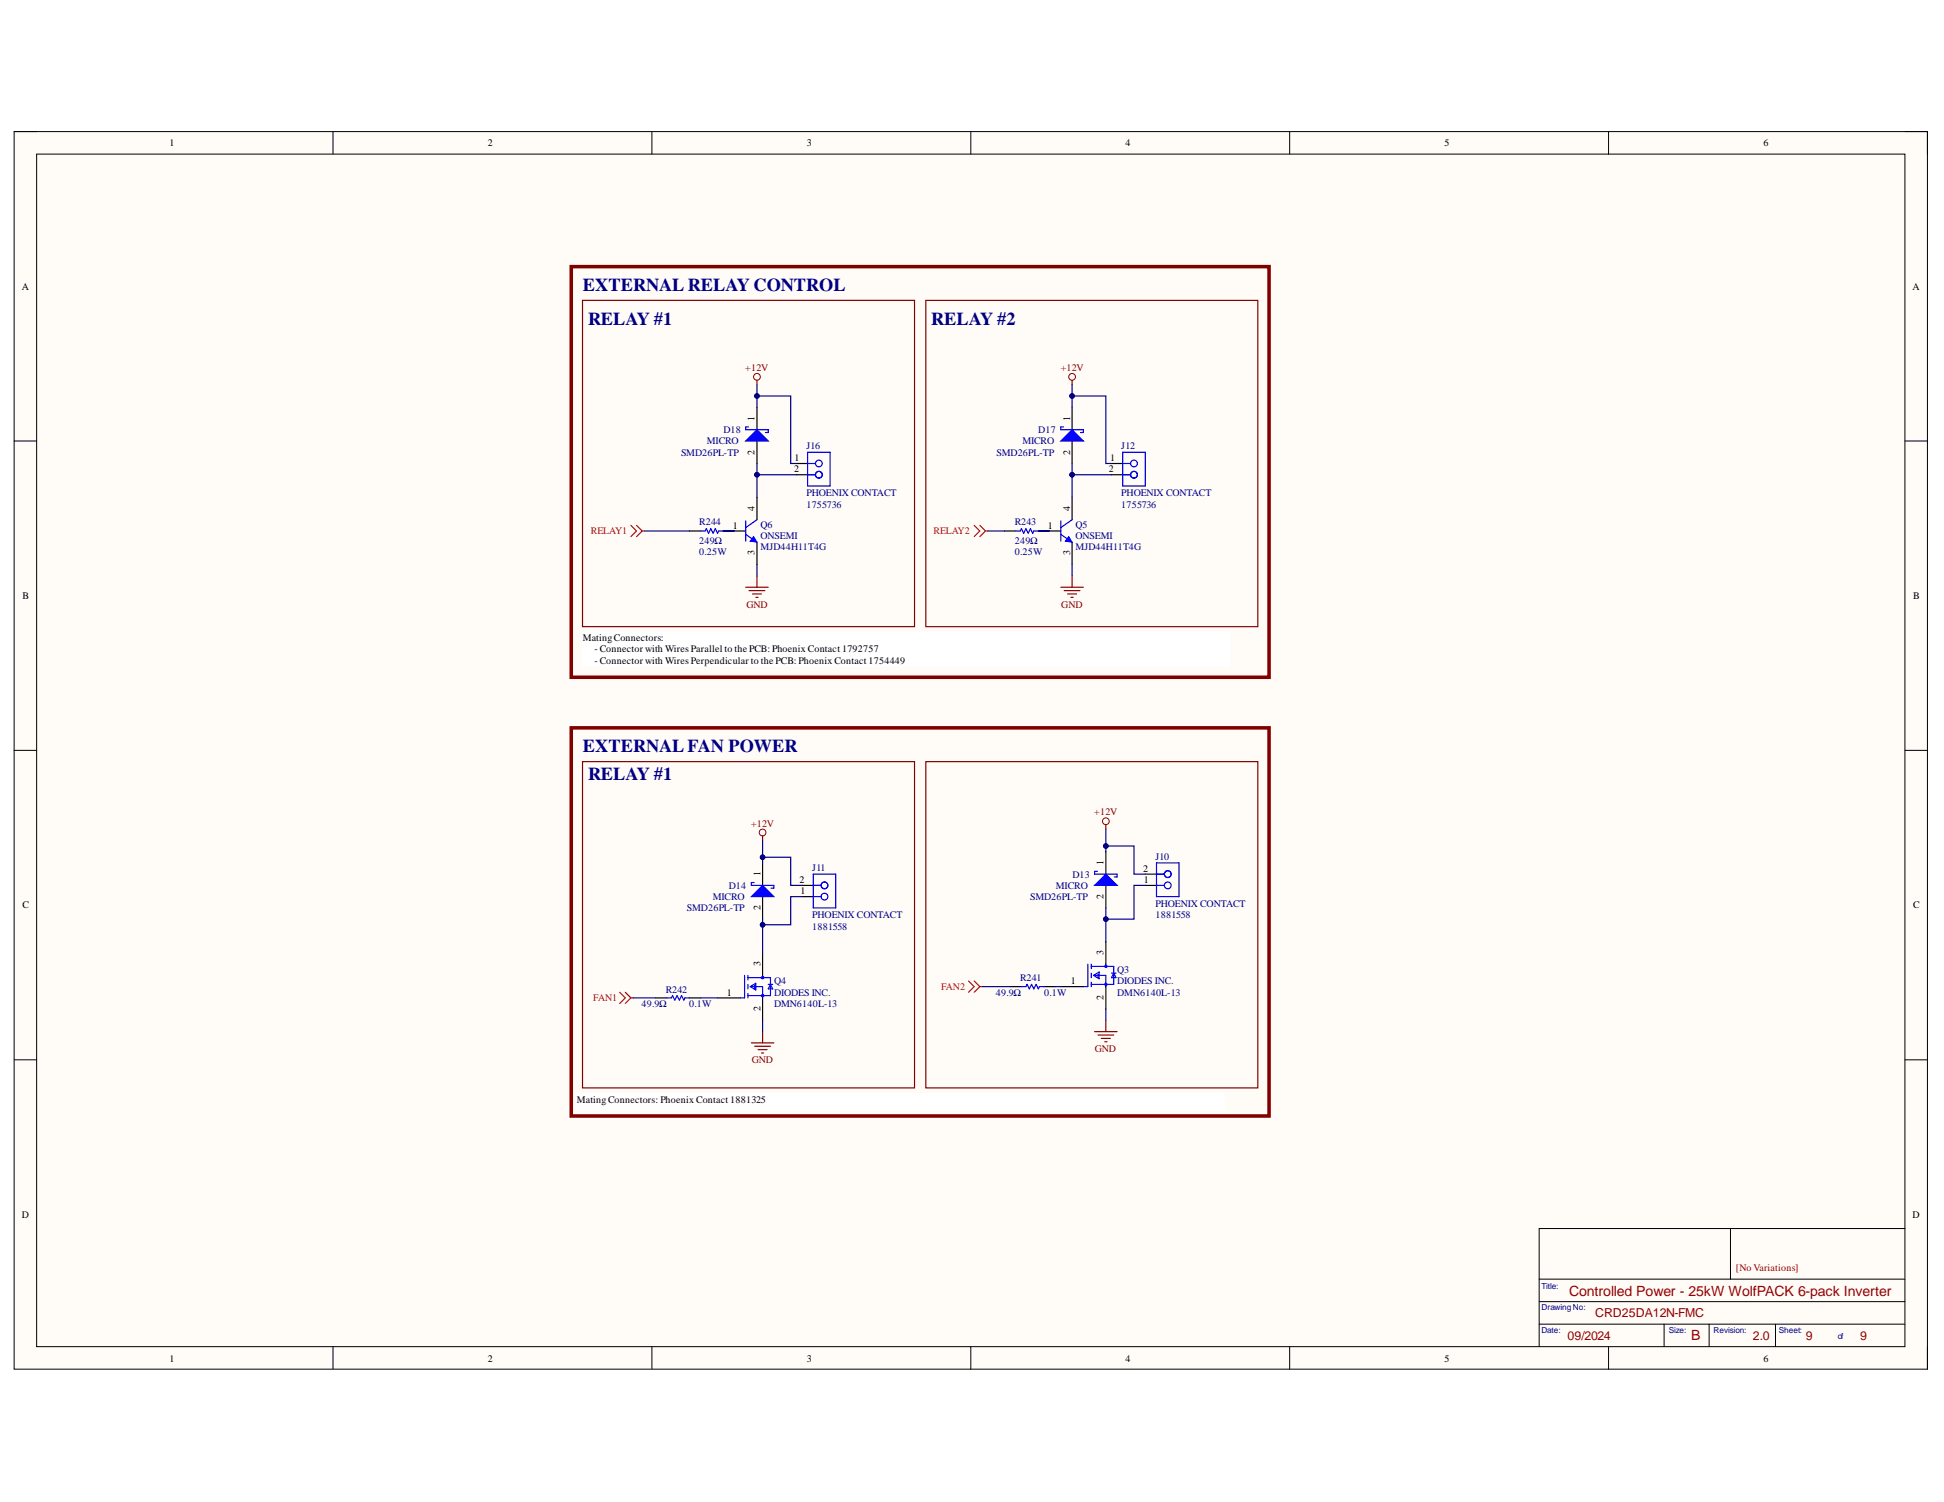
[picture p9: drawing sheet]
<svg xmlns="http://www.w3.org/2000/svg" width="279mm" height="216mm" viewBox="0 0 279 216" stroke-linecap="round" stroke-linejoin="round" font-family="sans-serif">
<defs><g id="words">
<g font-size="2.6" fill="#000080">
<text x="83.8" y="41.8">EXTERNAL RELAY CONTROL</text>
<text x="84.5" y="46.7">RELAY #1</text>
<text x="133.8" y="46.7">RELAY #2</text>
<text x="83.8" y="108.1">EXTERNALFAN POWER</text>
<text x="84.5" y="112.1">RELAY #1</text>
</g>
<g font-size="2" fill="#980000">
<text x="225.5" y="186.2">Controlled Power - 25kW WolfPACK 6-pack Inverter</text>
<text x="243.1" y="192.7">B</text>
</g>
<g font-size="1.8" fill="#980000">
<text x="229.3" y="189.4">CRD25DA12N-FMC</text>
<text x="225.3" y="192.6">09/2024</text>
<text x="251.9" y="192.6">2.0</text>
<text x="259.5" y="192.6">9</text>
<text x="267.3" y="192.6">9</text>
</g>
<g font-size="1.4">
<text x="24.4" y="21.1">1</text>
<text x="70.1" y="21.1">2</text>
<text x="116" y="21.1">3</text>
<text x="161.8" y="21.1">4</text>
<text x="207.6" y="21.1">5</text>
<text x="253.5" y="21.1">6</text>
<text x="3.1" y="41.7">A</text>
<text x="274.9" y="41.7">A</text>
<text x="108.5" y="65.4" transform="rotate(-90 108.5 65.4)">2</text>
<text x="108.5" y="60.5" transform="rotate(-90 108.5 60.5)">1</text>
<text x="153.8" y="65.4" transform="rotate(-90 153.8 65.4)">2</text>
<text x="153.8" y="60.5" transform="rotate(-90 153.8 60.5)">1</text>
<text x="114.1" y="67.9">2</text>
<text x="114.2" y="66.3">1</text>
<text x="159.4" y="67.9">2</text>
<text x="159.6" y="66.3">1</text>
<text x="105.3" y="76">1</text>
<text x="108.5" y="73.4" transform="rotate(-90 108.5 73.4)">4</text>
<text x="150.6" y="76">1</text>
<text x="153.8" y="73.4" transform="rotate(-90 153.8 73.4)">4</text>
<text x="108.5" y="79.8" transform="rotate(-90 108.5 79.8)">3</text>
<text x="153.8" y="79.8" transform="rotate(-90 153.8 79.8)">3</text>
<text x="3.2" y="86.1">B</text>
<text x="274.9" y="86.1">B</text>
<text x="83.8" y="92.2">MatingConnectors:</text>
<text x="85.4" y="93.8">- Connector with Wires Parallel to the PCB: Phoenix Contact 1792757</text>
<text x="85.4" y="95.4">- Connector with Wires Perpendicular to the PCB: Phoenix Contact 1754449</text>
<text x="109.3" y="125.9" transform="rotate(-90 109.3 125.9)">1</text>
<text x="158.6" y="124.3" transform="rotate(-90 158.6 124.3)">1</text>
<text x="164.3" y="125.3">2</text>
<text x="3.2" y="130.6">C</text>
<text x="109.3" y="130.8" transform="rotate(-90 109.3 130.8)">2</text>
<text x="114.9" y="126.9">2</text>
<text x="115.1" y="128.6">1</text>
<text x="158.6" y="129.2" transform="rotate(-90 158.6 129.2)">2</text>
<text x="164.4" y="126.9">1</text>
<text x="274.9" y="130.6">C</text>
<text x="158.6" y="137.3" transform="rotate(-90 158.6 137.3)">3</text>
<text x="104.5" y="143.1">1</text>
<text x="109.3" y="138.9" transform="rotate(-90 109.3 138.9)">3</text>
<text x="153.9" y="141.5">1</text>
<text x="158.6" y="143.8" transform="rotate(-90 158.6 143.8)">2</text>
<text x="109.3" y="145.4" transform="rotate(-90 109.3 145.4)">2</text>
<text x="82.9" y="158.5">MatingConnectors: Phoenix Contact 1881325</text>
<text x="3.1" y="175.1">D</text>
<text x="274.9" y="175.1">D</text>
<text x="24.4" y="195.7">1</text>
<text x="70.1" y="195.7">2</text>
<text x="116" y="195.7">3</text>
<text x="161.8" y="195.7">4</text>
<text x="207.6" y="195.7">5</text>
<text x="253.5" y="195.7">6</text>
</g>
<g font-size="1.4" fill="#800000">
<text x="107.1" y="53.4">+12V</text>
<text x="152.4" y="53.4">+12V</text>
<text x="107.3" y="87.4">GND</text>
<text x="152.5" y="87.4">GND</text>
<text x="107.9" y="118.9">+12V</text>
<text x="157.3" y="117.2">+12V</text>
<text x="108" y="152.8">GND</text>
<text x="157.4" y="151.2">GND</text>
</g>
<g font-size="1.4" fill="#000080">
<text x="97.9" y="65.5">SMD26PL-TP</text>
<text x="101.6" y="63.8">MICRO</text>
<text x="104" y="62.2">D18</text>
<text x="115.9" y="64.5">J16</text>
<text x="143.2" y="65.5">SMD26PL-TP</text>
<text x="146.9" y="63.8">MICRO</text>
<text x="149.2" y="62.2">D17</text>
<text x="161.2" y="64.5">J12</text>
<text x="115.9" y="71.3">PHOENIX CONTACT</text>
<text x="161.2" y="71.3">PHOENIX CONTACT</text>
<text x="100.5" y="75.5">R244</text>
<text x="109.3" y="77.5">ONSEMI</text>
<text x="109.3" y="75.9">Q6</text>
<text x="115.9" y="73">1755736</text>
<text x="145.8" y="75.5">R243</text>
<text x="154.6" y="77.5">ONSEMI</text>
<text x="154.6" y="75.9">Q5</text>
<text x="161.2" y="73">1755736</text>
<text x="100.5" y="78.1">249Ω</text>
<text x="100.5" y="79.7">0.25W</text>
<text x="109.3" y="79.1">MJD44H11T4G</text>
<text x="145.8" y="78.1">249Ω</text>
<text x="145.8" y="79.7">0.25W</text>
<text x="154.6" y="79.1">MJD44H11T4G</text>
<text x="116.7" y="125.2">J11</text>
<text x="166.1" y="123.6">J10</text>
<text x="98.7" y="131">SMD26PL-TP</text>
<text x="102.4" y="129.4">MICRO</text>
<text x="104.7" y="127.8">D14</text>
<text x="116.7" y="131.9">PHOENIX CONTACT</text>
<text x="148" y="129.4">SMD26PL-TP</text>
<text x="151.8" y="127.8">MICRO</text>
<text x="154.1" y="126.2">D13</text>
<text x="166.1" y="130.3">PHOENIX CONTACT</text>
<text x="166.1" y="131.9">1881558</text>
<text x="116.7" y="133.6">1881558</text>
<text x="95.7" y="142.7">R242</text>
<text x="111.2" y="143.1">DIODES INC.</text>
<text x="111.2" y="141.5">Q4</text>
<text x="143.1" y="143.1">49.9Ω</text>
<text x="146.6" y="141">R241</text>
<text x="150.1" y="143.1">0.1W</text>
<text x="160.6" y="141.5">DIODES INC.</text>
<text x="160.6" y="139.9">Q3</text>
<text x="160.6" y="143.1">DMN6140L-13</text>
<text x="92.2" y="144.7">49.9Ω</text>
<text x="99.1" y="144.7">0.1W</text>
<text x="111.2" y="144.7">DMN6140L-13</text>
</g>
<g font-size="1.4" fill="#f00">
<text x="84.9" y="76.8">RELAY1</text>
<text x="134.2" y="76.8">RELAY2</text>
<text x="85.3" y="143.9">FAN1</text>
<text x="135.3" y="142.3">FAN2</text>
</g>
<text font-size="1.4" fill="#980000" x="249.5" y="182.8">[No Variations]</text>
<g font-size="1.2" fill="#000080">
<text x="221.6" y="185.2">Title:</text>
<text x="221.6" y="191.6">Date:</text>
<text x="221.6" y="188.3">DrawingNo:</text>
<text x="239.8" y="191.6">Size:</text>
<text x="246.3" y="191.6">Revision:</text>
<text x="255.7" y="191.6">Sheet:</text>
<text x="264.1" y="192.5">of</text>
</g>
</g></defs>
<path d="M2 18.9h275v177.9h-275z" fill-rule="evenodd" fill="#fffcf8"/>
<path d="M2 18.9h275v177.9h-275z" fill="none" stroke="#000" stroke-width=".14"/>
<path d="M5.3 22.2h268.5v171.4h-268.5z" fill-rule="evenodd" fill="#fffcf8"/>
<g fill="none" stroke="#000" stroke-width=".14">
<path d="M2 18.9h3.3M47.9 18.9v3.3M93.7 18.9v3.3M139.5 18.9v3.3M185.4 18.9v3.3M231.2 18.9v3.3M273.8 18.9h3.2v3.3M5.3 22.2h268.5v171.4h-268.5zM2 63.4h3.3M273.8 63.4h3.2M2 107.9h3.3M273.8 107.9h3.2"/>
<path d="M2 152.3h3.3M273.8 152.3h3.2M248.7 176.6v7.3M273.8 176.6h-52.6v17M47.9 193.6v3.2M93.7 193.6v3.2M139.5 193.6v3.2M185.4 193.6v3.2M221.2 190.3h52.6M221.2 187.1h52.6M221.2 183.9h52.6M231.2 193.6v3.2"/>
<path d="M239.2 190.3v3.3M245.6 190.3v3.3M255.2 190.3v3.3M277 193.6v3.2"/>
</g>
<circle cx="158.9" cy="118" r=".48" fill="none" stroke="#800000" stroke-width=".14"/>
<path d="M158.9 118.5v.7M157.3 148.3h3.3M157.8 148.8h2.3M158.3 149.3h1.3M158.8 149.7h.3M158.9 146.7v1.6" fill="none" stroke="#800000" stroke-width=".17"/>
<path d="M158.9 122.4v3.2M158.9 127.3v3.2" fill="none" stroke="#000" stroke-width=".17"/>
<path d="M157.3 127.3l1.6-1.7 1.7 1.7z" fill="#00f"/>
<g fill="none" stroke="#00f" stroke-width=".17">
<path d="M152.5 76.8l1.6 1.1M152.5 74.9v2.9M154.1 74.7l-1.6 1.1M161.4 66.6h1.1M161.4 68.2h1.1M161.4 65h3.2v4.9h-3.2zM157.3 127.3l1.6-1.7 1.7 1.7zM157.7 125.2h-.4v.4h3.3v.5h-.4"/>
<circle cx="163" cy="68.2" r=".49"/>
<circle cx="163" cy="66.6" r=".49"/>
</g>
<path d="M139.2 141l.8 .8-.8 .8M140 141l.8 .8M140.8 141.8l-.8 .8M140.8 141.8h.3" fill="none" stroke="#f00" stroke-width=".17"/>
<circle cx="154.1" cy="54.2" r=".49" fill="none" stroke="#800000" stroke-width=".14"/>
<path d="M154.1 54.7v.6" fill="none" stroke="#800000" stroke-width=".17"/>
<path d="M149.2 76.3h3.3M154.1 71.5v3.2M154.1 77.9v3.3M159.7 68.2h1.7M159.7 66.6h1.7" fill="none" stroke="#000" stroke-width=".17"/>
<path d="M153.6 77.1l.5 .8-1-.1z" fill="#00f"/>
<path d="M153.6 77.1l.5 .8-1-.1z" fill="none" stroke="#00f" stroke-width=".14"/>
<path d="M108.8 54.7v.6M152.5 84.4h3.2M152.9 84.9h2.3M153.4 85.4h1.3M153.9 85.9h.3M154.1 82.8v1.6" fill="none" stroke="#800000" stroke-width=".17"/>
<circle cx="108.8" cy="54.2" r=".49" fill="none" stroke="#800000" stroke-width=".14"/>
<path d="M103.9 76.3h3.3M108.8 71.5v3.2M108.8 77.9v3.3M114.5 68.2h1.6M114.5 66.6h1.6" fill="none" stroke="#000" stroke-width=".17"/>
<g fill="none" stroke="#00f" stroke-width=".17">
<path d="M107.2 76.8l1.6 1.1M107.2 74.9v2.9M108.8 74.7l-1.6 1.1M116.1 66.6h1.1M116.1 68.2h1.1M116.1 65h3.2v4.9h-3.2z"/>
<circle cx="117.7" cy="68.2" r=".49"/>
<circle cx="117.7" cy="66.6" r=".49"/>
</g>
<path d="M108.3 77.1l.5 .8-1-.1z" fill="#00f"/>
<path d="M108.3 77.1l.5 .8-1-.1z" fill="none" stroke="#00f" stroke-width=".14"/>
<path d="M107.2 84.4h3.2M107.7 84.9h2.2M108.1 85.4h1.3M108.6 85.9h.4M108.8 82.8v1.6" fill="none" stroke="#800000" stroke-width=".17"/>
<path d="M154.1 58.5v3.3M154.1 63.4v3.2" fill="none" stroke="#000" stroke-width=".17"/>
<path d="M152.5 63.4l1.6-1.6 1.6 1.6z" fill="#00f"/>
<path d="M152.5 63.4l1.6-1.6 1.6 1.6zM152.9 61.4h-.4v.4h3.2v.4h-.4" fill="none" stroke="#00f" stroke-width=".17"/>
<path d="M83.7 43.2h47.7v46.9h-47.7z" fill="none" stroke="#800000" stroke-width=".17"/>
<path d="M83.7 90.9h93v4.8h-93z" fill-rule="evenodd" fill="#fff"/>
<path d="M83.7 90.9h93v4.8h-93z" fill="none" stroke="#fff" stroke-width=".14"/>
<path d="M108.8 58.5v3.3M99.1 76.3h1.6M103.9 76.3h1.7M108.8 63.4v3.2M144.4 76.3h1.6M149.2 76.3h1.7" fill="none" stroke="#000" stroke-width=".17"/>
<path d="M100.7 76.3h.6l.2-.3 .3 .6 .4-.6 .3 .6 .3-.6 .3 .6 .2-.3h.6M146 76.3h.6l.2-.3 .3 .6 .4-.6 .3 .6 .3-.6 .3 .6 .2-.3h.6" fill="none" stroke="#00f" stroke-width=".17"/>
<path d="M107.2 63.4l1.6-1.6 1.6 1.6z" fill="#00f"/>
<g fill="none" stroke="#00f" stroke-width=".17">
<path d="M107.2 63.4l1.6-1.6 1.6 1.6zM107.6 61.4h-.4v.4h3.2v.4h-.4M156.3 138.6v3.2h-.6M156.8 138.6v.6M156.8 139.9v.6M156.8 138.9h3.3v2.6h-3.3M158.9 138.6v.3M159.7 139.9h.7M160.1 139.9l.3 .6h-.7zM156.8 141.2v.6M157.2 140.2l.8-.5v1zM157.3 140.2h1.6v1.6"/>
<path d="M157.8 140v.5"/>
<circle cx="158.9" cy="138.9" r=".16"/>
<circle cx="158.9" cy="141.5" r=".16"/>
</g>
<path d="M90.7 75.5l.8 .8-.8 .8M91.5 75.5l.8 .8M92.3 76.3h.3M92.3 76.3l-.8 .8M140 75.5l.8 .8-.8 .8M140.8 75.5l.8 .8M141.6 76.3l-.8 .8M141.6 76.3h.4" fill="none" stroke="#f00" stroke-width=".17"/>
<path d="M109.6 124v3.3M109.6 128.9v3.2M158.9 135.4v3.2M152.5 141.8h3.2M158.9 141.8v3.3" fill="none" stroke="#000" stroke-width=".17"/>
<circle cx="109.6" cy="119.7" r=".49" fill="none" stroke="#800000" stroke-width=".14"/>
<path d="M109.6 120.2v.6M108 149.9h3.2M108.5 150.4h2.2M109 150.9h1.2M109.4 151.4h.4M109.6 148.3v1.6" fill="none" stroke="#800000" stroke-width=".17"/>
<path d="M108 128.9l1.6-1.6 1.6 1.6z" fill="#00f"/>
<g fill="none" stroke="#00f" stroke-width=".17">
<path d="M108 128.9l1.6-1.6 1.6 1.6zM108.4 126.9h-.4v.4h3.2v.4h-.4M116.9 127.3h1.1M116.9 125.6h3.2v4.9h-3.2zM116.9 128.9h1.1M166.2 127.3h1.1M166.2 125.6h1.1M166.2 124h3.3v4.9h-3.3zM95.9 143.4h.6l.2-.3 .3 .7 .3-.7 .3 .7 .4-.7 .3 .7 .1-.4h.7M107 140.2v3.2h-.6M107.5 140.2v.7M107.5 141.5v.6"/>
<path d="M107.5 142.8v.6M107.5 140.5h3.2v2.6h-3.2M107.8 141.8l.8-.5v1zM108 141.8h1.6v1.6M108.5 141.7v.4M109.6 140.2v.3M110.4 141.5h.7M110.7 141.5l.4 .6h-.7zM146.8 141.8h.7l.1-.3 .3 .6 .4-.6 .3 .6 .3-.6 .3 .6 .2-.3h.6"/>
<circle cx="118.5" cy="127.3" r=".49"/>
<circle cx="118.5" cy="128.9" r=".49"/>
<circle cx="167.8" cy="127.3" r=".49"/>
<circle cx="167.8" cy="125.6" r=".49"/>
<circle cx="109.6" cy="140.5" r=".16"/>
<circle cx="109.6" cy="143.1" r=".16"/>
</g>
<path d="M89.1 142.6l.8 .8-.8 .8M89.9 142.6l.8 .8M90.7 143.4l-.8 .8M90.7 143.4h.3" fill="none" stroke="#f00" stroke-width=".17"/>
<path d="M109.6 137v3.2M115.3 127.3h1.6M115.3 128.9h1.6M164.6 125.6h1.6M164.6 127.3h1.6M94.2 143.4h1.7M99.1 143.4h1.6M103.1 143.4h3.3M109.6 143.4v3.3M145.2 141.8h1.6M150 141.8h1.7" fill="none" stroke="#000" stroke-width=".17"/>
<path d="M82.1 38.3h100.3v59.1h-100.3zM82.1 104.6h100.3v55.8h-100.3z" fill="none" stroke="#800000" stroke-width=".51"/>
<path d="M133.1 43.2h47.7v46.9h-47.7zM83.7 109.5h47.7v46.9h-47.7zM133.1 109.5h47.7v46.9h-47.7z" fill="none" stroke="#800000" stroke-width=".17"/>
<path d="M164.6 127.3h-1.6v4.8h-4.1M158.9 145.1v1.6" fill="none" stroke="#000080" stroke-width=".17"/>
<circle cx="158.9" cy="132.1" r=".32" fill="#000080"/>
<circle cx="158.9" cy="132.1" r=".32" fill="none" stroke="#000080" stroke-width=".14"/>
<path d="M158.9 121.6h4.1v4h1.6" fill="none" stroke="#000080" stroke-width=".17"/>
<circle cx="158.9" cy="121.6" r=".32" fill="#000080"/>
<circle cx="158.9" cy="121.6" r=".32" fill="none" stroke="#000080" stroke-width=".14"/>
<path d="M154.1 55.3v1.6" fill="none" stroke="#000080" stroke-width=".17"/>
<circle cx="154.1" cy="56.9" r=".32" fill="#000080"/>
<circle cx="154.1" cy="56.9" r=".32" fill="none" stroke="#000080" stroke-width=".14"/>
<path d="M154.1 58.5v-1.6h4.8v9.7h.8" fill="none" stroke="#000080" stroke-width=".17"/>
<circle cx="154.1" cy="56.9" r=".32" fill="#000080"/>
<circle cx="154.1" cy="56.9" r=".32" fill="none" stroke="#000080" stroke-width=".14"/>
<path d="M154.1 66.6v1.6" fill="none" stroke="#000080" stroke-width=".17"/>
<circle cx="154.1" cy="68.2" r=".32" fill="#000080"/>
<circle cx="154.1" cy="68.2" r=".32" fill="none" stroke="#000080" stroke-width=".14"/>
<path d="M159.7 68.2h-5.6v3.3" fill="none" stroke="#000080" stroke-width=".17"/>
<circle cx="154.1" cy="68.2" r=".32" fill="#000080"/>
<circle cx="154.1" cy="68.2" r=".32" fill="none" stroke="#000080" stroke-width=".14"/>
<path d="M108.8 55.3v1.6M149.2 76.3h1.7M154.1 81.2v1.6" fill="none" stroke="#000080" stroke-width=".17"/>
<circle cx="108.8" cy="56.9" r=".32" fill="#000080"/>
<circle cx="108.8" cy="56.9" r=".32" fill="none" stroke="#000080" stroke-width=".14"/>
<path d="M108.8 58.5v-1.6h4.8v9.7h.9" fill="none" stroke="#000080" stroke-width=".17"/>
<circle cx="108.8" cy="56.9" r=".32" fill="#000080"/>
<circle cx="108.8" cy="56.9" r=".32" fill="none" stroke="#000080" stroke-width=".14"/>
<path d="M108.8 66.6v1.6" fill="none" stroke="#000080" stroke-width=".17"/>
<circle cx="108.8" cy="68.2" r=".32" fill="#000080"/>
<circle cx="108.8" cy="68.2" r=".32" fill="none" stroke="#000080" stroke-width=".14"/>
<path d="M114.5 68.2h-5.7v3.3" fill="none" stroke="#000080" stroke-width=".17"/>
<circle cx="108.8" cy="68.2" r=".32" fill="#000080"/>
<circle cx="108.8" cy="68.2" r=".32" fill="none" stroke="#000080" stroke-width=".14"/>
<path d="M92.6 76.3h6.5M103.9 76.3h1.7M142 76.3h2.4M108.8 81.2v1.6M109.6 123.2h4v4.1h1.7M91 143.4h3.2M100.7 143.4h2.4M109.6 146.7v1.6M141.1 141.8h4.1M151.7 141.8h.8" fill="none" stroke="#000080" stroke-width=".17"/>
<circle cx="109.6" cy="123.2" r=".32" fill="#000080"/>
<circle cx="109.6" cy="123.2" r=".32" fill="none" stroke="#000080" stroke-width=".14"/>
<path d="M115.3 128.9h-1.7v4h-4" fill="none" stroke="#000080" stroke-width=".17"/>
<circle cx="109.6" cy="132.9" r=".32" fill="#000080"/>
<circle cx="109.6" cy="132.9" r=".32" fill="none" stroke="#000080" stroke-width=".14"/>
<path d="M158.9 130.5v4.9" fill="none" stroke="#000080" stroke-width=".17"/>
<circle cx="158.9" cy="132.1" r=".32" fill="#000080"/>
<circle cx="158.9" cy="132.1" r=".32" fill="none" stroke="#000080" stroke-width=".14"/>
<path d="M158.9 119.2v3.2" fill="none" stroke="#000080" stroke-width=".17"/>
<circle cx="158.9" cy="121.6" r=".32" fill="#000080"/>
<circle cx="158.9" cy="121.6" r=".32" fill="none" stroke="#000080" stroke-width=".14"/>
<path d="M109.6 132.1v4.9" fill="none" stroke="#000080" stroke-width=".17"/>
<circle cx="109.6" cy="132.9" r=".32" fill="#000080"/>
<circle cx="109.6" cy="132.9" r=".32" fill="none" stroke="#000080" stroke-width=".14"/>
<path d="M109.6 120.8v3.2" fill="none" stroke="#000080" stroke-width=".17"/>
<circle cx="109.6" cy="123.2" r=".32" fill="#000080"/>
<circle cx="109.6" cy="123.2" r=".32" fill="none" stroke="#000080" stroke-width=".14"/>
<path d="M82.9 157.2h93v2.4h-93z" fill-rule="evenodd" fill="#fff"/>
<path d="M82.9 157.2h93v2.4h-93z" fill="none" stroke="#fff" stroke-width=".14"/>
<use href="#words"/>
</svg>
